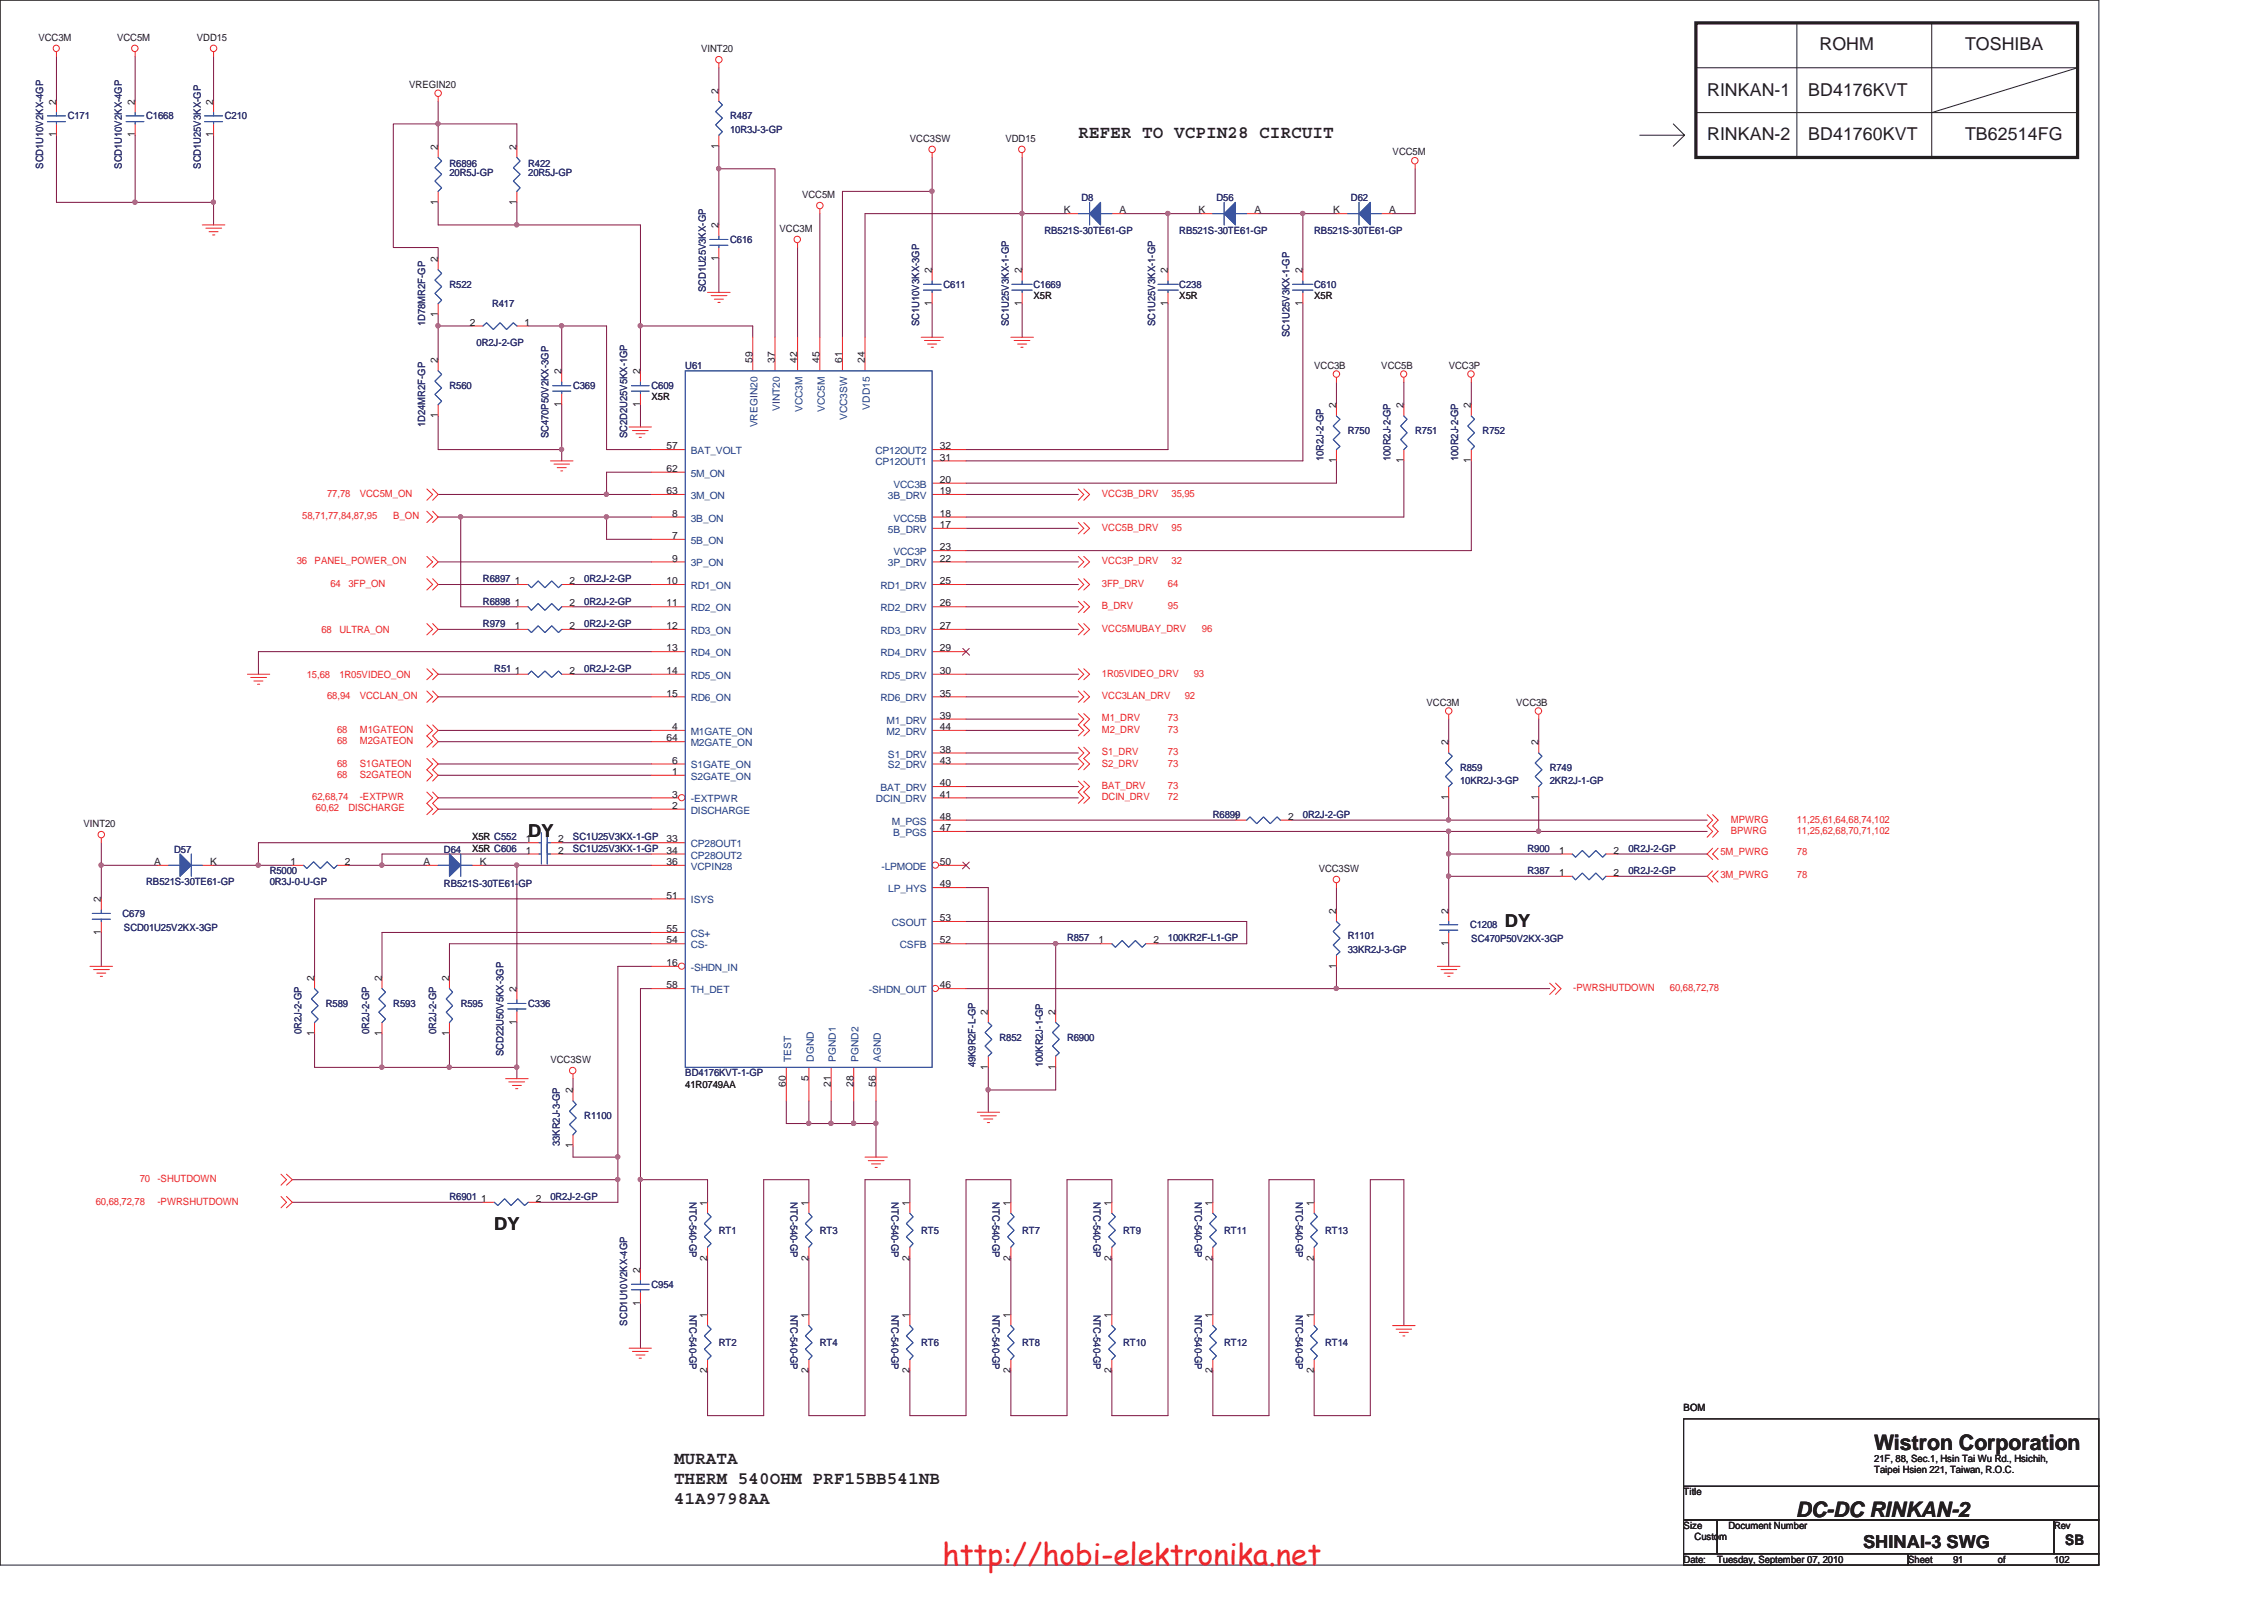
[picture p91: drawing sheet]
<svg xmlns="http://www.w3.org/2000/svg" width="297mm" height="210mm" viewBox="0 0 297 210" stroke-linecap="round" stroke-linejoin="round" font-family="sans-serif">
<defs><g id="words">
<text font-size="3.9" fill="#ed2024" x="123.7" y="205.2">http://hobi-elektronika.net</text>
<g font-size="2.8" fill="#231f20">
<text x="245.9" y="190.2">Wistron Corporation</text>
<text x="235.6" y="199">DC-DC RINKAN-2</text>
</g>
<g font-size="2.3" fill="#231f20">
<text x="238.7" y="6.6">ROHM</text>
<text x="257.8" y="6.6">TOSHIBA</text>
<text x="224" y="12.5">RINKAN-1</text>
<text x="237.2" y="12.5">BD4176KVT</text>
<text x="141.5" y="18.2">REFER TO VCPIN28 CIRCUIT</text>
<text x="224" y="18.4">RINKAN-2</text>
<text x="237.2" y="18.4">BD41760KVT</text>
<text x="257.8" y="18.4">TB62514FG</text>
<text x="69.3" y="109.7">DY</text>
<text x="197.4" y="121.5">DY</text>
<text x="64.9" y="161.3">DY</text>
<text x="88.4" y="192">MURATA</text>
<text x="88.4" y="194.6">THERM 540OHM PRF15BB541NB</text>
<text x="88.4" y="197.2">41A9798AA</text>
<text x="244.4" y="203">SHINAI-3 SWG</text>
</g>
<text font-size="1.9" fill="#231f20" x="271" y="202.6">SB</text>
<g font-size="1.3" fill="#231f20">
<text x="5" y="5.3">VCC3M</text>
<text x="15.4" y="5.3">VCC5M</text>
<text x="25.8" y="5.3">VDD15</text>
<text x="53.7" y="11.6">VREGIN20</text>
<text x="92" y="6.8">VINT20</text>
<text x="7.4" y="13.8" transform="rotate(-90 7.4 13.8)">2</text>
<text x="17.7" y="13.8" transform="rotate(-90 17.7 13.8)">2</text>
<text x="28" y="13.8" transform="rotate(-90 28 13.8)">2</text>
<text x="94.3" y="12.3" transform="rotate(-90 94.3 12.3)">2</text>
<text x="7.4" y="18" transform="rotate(-90 7.4 18)">1</text>
<text x="17.7" y="18" transform="rotate(-90 17.7 18)">1</text>
<text x="28" y="18" transform="rotate(-90 28 18)">1</text>
<text x="57.4" y="19.6" transform="rotate(-90 57.4 19.6)">2</text>
<text x="67.8" y="19.6" transform="rotate(-90 67.8 19.6)">2</text>
<text x="94.3" y="19.5" transform="rotate(-90 94.3 19.5)">1</text>
<text x="119.4" y="18.6">VCC3SW</text>
<text x="131.9" y="18.6">VDD15</text>
<text x="182.7" y="20.4">VCC5M</text>
<text x="57.4" y="26.9" transform="rotate(-90 57.4 26.9)">1</text>
<text x="67.8" y="26.9" transform="rotate(-90 67.8 26.9)">1</text>
<text x="94.3" y="30" transform="rotate(-90 94.3 30)">2</text>
<text x="105.2" y="26">VCC5M</text>
<text x="139.6" y="28">K</text>
<text x="146.9" y="28">A</text>
<text x="157.2" y="28">K</text>
<text x="164.6" y="28">A</text>
<text x="174.9" y="28">K</text>
<text x="182.2" y="28">A</text>
<text x="57.4" y="34.4" transform="rotate(-90 57.4 34.4)">2</text>
<text x="94.3" y="34.2" transform="rotate(-90 94.3 34.2)">1</text>
<text x="102.3" y="30.4">VCC3M</text>
<text x="122.3" y="35.9" transform="rotate(-90 122.3 35.9)">2</text>
<text x="134.1" y="35.9" transform="rotate(-90 134.1 35.9)">2</text>
<text x="153.2" y="35.9" transform="rotate(-90 153.2 35.9)">2</text>
<text x="170.9" y="35.9" transform="rotate(-90 170.9 35.9)">2</text>
<text x="57.4" y="41.6" transform="rotate(-90 57.4 41.6)">1</text>
<text x="122.3" y="40.1" transform="rotate(-90 122.3 40.1)">1</text>
<text x="134.1" y="40.1" transform="rotate(-90 134.1 40.1)">1</text>
<text x="135.6" y="39.2">X5R</text>
<text x="153.2" y="40.1" transform="rotate(-90 153.2 40.1)">1</text>
<text x="154.7" y="39.2">X5R</text>
<text x="170.9" y="40.1" transform="rotate(-90 170.9 40.1)">1</text>
<text x="172.4" y="39.2">X5R</text>
<text x="57.4" y="47.6" transform="rotate(-90 57.4 47.6)">2</text>
<text x="61.6" y="42.7">2</text>
<text x="68.8" y="42.7">1</text>
<text x="98.7" y="47.6" transform="rotate(-90 98.7 47.6)">59</text>
<text x="101.6" y="47.6" transform="rotate(-90 101.6 47.6)">37</text>
<text x="104.6" y="47.6" transform="rotate(-90 104.6 47.6)">42</text>
<text x="107.5" y="47.6" transform="rotate(-90 107.5 47.6)">45</text>
<text x="110.5" y="47.6" transform="rotate(-90 110.5 47.6)">61</text>
<text x="113.5" y="47.6" transform="rotate(-90 113.5 47.6)">24</text>
<text x="73.7" y="53.4" transform="rotate(-90 73.7 53.4)">1</text>
<text x="73.7" y="49.1" transform="rotate(-90 73.7 49.1)">2</text>
<text x="84" y="53.4" transform="rotate(-90 84 53.4)">1</text>
<text x="84" y="49.1" transform="rotate(-90 84 49.1)">2</text>
<text x="85.5" y="52.5">X5R</text>
<text x="172.4" y="48.4">VCC3B</text>
<text x="175.3" y="53.5" transform="rotate(-90 175.3 53.5)">2</text>
<text x="181.2" y="48.4">VCC5B</text>
<text x="184.1" y="53.5" transform="rotate(-90 184.1 53.5)">2</text>
<text x="190.1" y="48.4">VCC3P</text>
<text x="193" y="53.5" transform="rotate(-90 193 53.5)">2</text>
<text x="57.4" y="54.9" transform="rotate(-90 57.4 54.9)">1</text>
<text x="87.5" y="58.9">57</text>
<text x="123.3" y="58.9">32</text>
<text x="87.5" y="61.9">62</text>
<text x="87.5" y="64.8">63</text>
<text x="123.3" y="64.8">19</text>
<text x="123.3" y="63.3">20</text>
<text x="123.3" y="60.4">31</text>
<text x="175.3" y="60.7" transform="rotate(-90 175.3 60.7)">1</text>
<text x="184.1" y="60.7" transform="rotate(-90 184.1 60.7)">1</text>
<text x="193" y="60.7" transform="rotate(-90 193 60.7)">1</text>
<text x="88.2" y="67.8">8</text>
<text x="88.2" y="70.7">7</text>
<text x="123.3" y="69.3">17</text>
<text x="123.3" y="67.8">18</text>
<text x="67.6" y="76.6">1</text>
<text x="74.7" y="76.6">2</text>
<text x="87.5" y="76.6">10</text>
<text x="88.2" y="73.7">9</text>
<text x="123.3" y="73.7">22</text>
<text x="123.3" y="72.2">23</text>
<text x="123.3" y="76.6">25</text>
<text x="67.6" y="79.5">1</text>
<text x="67.6" y="82.5">1</text>
<text x="74.7" y="79.5">2</text>
<text x="74.7" y="82.5">2</text>
<text x="87.5" y="79.5">11</text>
<text x="87.5" y="82.5">12</text>
<text x="123.3" y="79.5">26</text>
<text x="123.3" y="82.5">27</text>
<text x="67.6" y="88.4">1</text>
<text x="74.7" y="88.4">2</text>
<text x="87.5" y="85.4">13</text>
<text x="87.5" y="88.4">14</text>
<text x="123.3" y="85.4">29</text>
<text x="123.3" y="88.4">30</text>
<text x="87.5" y="91.4">15</text>
<text x="88.2" y="95.8">4</text>
<text x="123.3" y="91.4">35</text>
<text x="123.3" y="94.3">39</text>
<text x="123.3" y="95.8">44</text>
<text x="187.2" y="92.6">VCC3M</text>
<text x="198.9" y="92.6">VCC3B</text>
<text x="87.5" y="97.2">64</text>
<text x="88.2" y="100.2">6</text>
<text x="88.2" y="101.6">1</text>
<text x="123.3" y="98.7">38</text>
<text x="123.3" y="100.2">43</text>
<text x="190" y="97.7" transform="rotate(-90 190 97.7)">2</text>
<text x="201.8" y="97.7" transform="rotate(-90 201.8 97.7)">2</text>
<text x="88.2" y="104.6">3</text>
<text x="88.2" y="106.1">2</text>
<text x="123.3" y="104.6">41</text>
<text x="123.3" y="107.5">48</text>
<text x="123.3" y="103.1">40</text>
<text x="161.8" y="107.5">1</text>
<text x="169" y="107.5">2</text>
<text x="190" y="104.9" transform="rotate(-90 190 104.9)">1</text>
<text x="201.8" y="104.9" transform="rotate(-90 201.8 104.9)">1</text>
<text x="11" y="108.5">VINT20</text>
<text x="20.2" y="113.4">A</text>
<text x="27.6" y="113.4">K</text>
<text x="38.1" y="113.4">1</text>
<text x="45.3" y="113.4">2</text>
<text x="55.6" y="113.4">A</text>
<text x="61.9" y="110.2">X5R C552</text>
<text x="61.9" y="111.7">X5R C606</text>
<text x="62.9" y="113.4">K</text>
<text x="69" y="110.5">1</text>
<text x="69" y="112">1</text>
<text x="73.2" y="110.5">2</text>
<text x="73.2" y="112">2</text>
<text x="87.5" y="113.4">36</text>
<text x="87.5" y="110.5">33</text>
<text x="87.5" y="112">34</text>
<text x="123.3" y="113.4">50</text>
<text x="123.3" y="109">47</text>
<text x="204.6" y="112">1</text>
<text x="211.7" y="112">2</text>
<text x="13.2" y="118.4" transform="rotate(-90 13.2 118.4)">2</text>
<text x="87.5" y="117.9">51</text>
<text x="123.3" y="116.4">49</text>
<text x="173" y="114.4">VCC3SW</text>
<text x="175.3" y="119.8" transform="rotate(-90 175.3 119.8)">2</text>
<text x="190" y="119.8" transform="rotate(-90 190 119.8)">2</text>
<text x="204.6" y="114.9">1</text>
<text x="211.7" y="114.9">2</text>
<text x="13.2" y="122.6" transform="rotate(-90 13.2 122.6)">1</text>
<text x="87.5" y="122.3">55</text>
<text x="87.5" y="123.7">54</text>
<text x="123.3" y="120.8">53</text>
<text x="123.3" y="123.7">52</text>
<text x="144.1" y="123.7">1</text>
<text x="151.3" y="123.7">2</text>
<text x="190" y="124.1" transform="rotate(-90 190 124.1)">1</text>
<text x="41.2" y="128.6" transform="rotate(-90 41.2 128.6)">2</text>
<text x="50.1" y="128.6" transform="rotate(-90 50.1 128.6)">2</text>
<text x="58.9" y="128.6" transform="rotate(-90 58.9 128.6)">2</text>
<text x="67.8" y="130.1" transform="rotate(-90 67.8 130.1)">2</text>
<text x="87.5" y="129.6">58</text>
<text x="87.5" y="126.7">16</text>
<text x="123.3" y="129.6">46</text>
<text x="175.3" y="127" transform="rotate(-90 175.3 127)">1</text>
<text x="41.2" y="135.9" transform="rotate(-90 41.2 135.9)">1</text>
<text x="50.1" y="135.9" transform="rotate(-90 50.1 135.9)">1</text>
<text x="58.9" y="135.9" transform="rotate(-90 58.9 135.9)">1</text>
<text x="67.8" y="134.4" transform="rotate(-90 67.8 134.4)">1</text>
<text x="129.6" y="133.1" transform="rotate(-90 129.6 133.1)">2</text>
<text x="138.5" y="133.1" transform="rotate(-90 138.5 133.1)">2</text>
<text x="72.2" y="139.4">VCC3SW</text>
<text x="75.1" y="143.4" transform="rotate(-90 75.1 143.4)">2</text>
<text x="89.9" y="142.7">41R0749AA</text>
<text x="103.1" y="142.5" transform="rotate(-90 103.1 142.5)">60</text>
<text x="106.1" y="141.8" transform="rotate(-90 106.1 141.8)">5</text>
<text x="109" y="142.5" transform="rotate(-90 109 142.5)">21</text>
<text x="112" y="142.5" transform="rotate(-90 112 142.5)">28</text>
<text x="114.9" y="142.5" transform="rotate(-90 114.9 142.5)">56</text>
<text x="129.6" y="140.3" transform="rotate(-90 129.6 140.3)">1</text>
<text x="138.5" y="140.3" transform="rotate(-90 138.5 140.3)">1</text>
<text x="75.1" y="150.6" transform="rotate(-90 75.1 150.6)">1</text>
<text x="63.1" y="157.6">1</text>
<text x="70.3" y="157.6">2</text>
<text x="92.8" y="158.1" transform="rotate(-90 92.8 158.1)">1</text>
<text x="106.1" y="158.1" transform="rotate(-90 106.1 158.1)">1</text>
<text x="119.3" y="158.1" transform="rotate(-90 119.3 158.1)">1</text>
<text x="132.6" y="158.1" transform="rotate(-90 132.6 158.1)">1</text>
<text x="145.8" y="158.1" transform="rotate(-90 145.8 158.1)">1</text>
<text x="159.1" y="158.1" transform="rotate(-90 159.1 158.1)">1</text>
<text x="172.4" y="158.1" transform="rotate(-90 172.4 158.1)">1</text>
<text x="84" y="167" transform="rotate(-90 84 167)">2</text>
<text x="92.8" y="165.4" transform="rotate(-90 92.8 165.4)">2</text>
<text x="106.1" y="165.4" transform="rotate(-90 106.1 165.4)">2</text>
<text x="119.3" y="165.4" transform="rotate(-90 119.3 165.4)">2</text>
<text x="132.6" y="165.4" transform="rotate(-90 132.6 165.4)">2</text>
<text x="145.8" y="165.4" transform="rotate(-90 145.8 165.4)">2</text>
<text x="159.1" y="165.4" transform="rotate(-90 159.1 165.4)">2</text>
<text x="172.4" y="165.4" transform="rotate(-90 172.4 165.4)">2</text>
<text x="84" y="171.2" transform="rotate(-90 84 171.2)">1</text>
<text x="92.8" y="172.8" transform="rotate(-90 92.8 172.8)">1</text>
<text x="106.1" y="172.8" transform="rotate(-90 106.1 172.8)">1</text>
<text x="119.3" y="172.8" transform="rotate(-90 119.3 172.8)">1</text>
<text x="132.6" y="172.8" transform="rotate(-90 132.6 172.8)">1</text>
<text x="145.8" y="172.8" transform="rotate(-90 145.8 172.8)">1</text>
<text x="159.1" y="172.8" transform="rotate(-90 159.1 172.8)">1</text>
<text x="172.4" y="172.8" transform="rotate(-90 172.4 172.8)">1</text>
<text x="92.8" y="180.1" transform="rotate(-90 92.8 180.1)">2</text>
<text x="106.1" y="180.1" transform="rotate(-90 106.1 180.1)">2</text>
<text x="119.3" y="180.1" transform="rotate(-90 119.3 180.1)">2</text>
<text x="132.6" y="180.1" transform="rotate(-90 132.6 180.1)">2</text>
<text x="145.8" y="180.1" transform="rotate(-90 145.8 180.1)">2</text>
<text x="159.1" y="180.1" transform="rotate(-90 159.1 180.1)">2</text>
<text x="172.4" y="180.1" transform="rotate(-90 172.4 180.1)">2</text>
<text x="220.9" y="185.1">BOM</text>
<text x="245.9" y="191.7">21F, 88, Sec.1, Hsin Tai Wu Rd., Hsichih,</text>
<text x="220.9" y="196.1">Title</text>
<text x="245.9" y="193.2">Taipei Hsien 221, Taiwan, R.O.C.</text>
<text x="220.9" y="200.5">Size</text>
<text x="222.3" y="202">Custom</text>
<text x="226.8" y="200.5">Document Number</text>
<text x="269.5" y="200.5">Rev</text>
<text x="220.9" y="205">Date:</text>
<text x="225.3" y="205">Tuesday, September 07, 2010</text>
<text x="250.4" y="205">Sheet</text>
<text x="256.2" y="205">91</text>
<text x="262.1" y="205">of</text>
<text x="269.5" y="205">102</text>
</g>
<g font-size="1.3" fill="#2d2d72">
<text x="8.9" y="15.7">C171</text>
<text x="19.2" y="15.7">C1668</text>
<text x="29.5" y="15.7">C210</text>
<text x="95.8" y="15.7">R487</text>
<text x="95.8" y="17.4">10R3J-3-GP</text>
<text x="5.7" y="22.1" transform="rotate(-90 5.7 22.1)">SCD1U10V2KX-4GP</text>
<text x="16" y="22.1" transform="rotate(-90 16 22.1)">SCD1U10V2KX-4GP</text>
<text x="26.3" y="22.1" transform="rotate(-90 26.3 22.1)">SCD1U25V3KX-GP</text>
<text x="59" y="21.8">R6896</text>
<text x="59" y="23">20R5J-GP</text>
<text x="69.3" y="21.8">R422</text>
<text x="69.3" y="23">20R5J-GP</text>
<text x="141.9" y="26.4">D8</text>
<text x="159.6" y="26.4">D56</text>
<text x="177.2" y="26.4">D62</text>
<text x="95.8" y="31.9">C616</text>
<text x="137" y="30.7">RB521S-30TE61-GP</text>
<text x="154.7" y="30.7">RB521S-30TE61-GP</text>
<text x="172.4" y="30.7">RB521S-30TE61-GP</text>
<text x="59" y="37.8">R522</text>
<text x="64.6" y="40.3">R417</text>
<text x="92.6" y="38.4" transform="rotate(-90 92.6 38.4)">SCD1U25V3KX-GP</text>
<text x="123.8" y="37.8">C611</text>
<text x="135.6" y="37.8">C1669</text>
<text x="154.7" y="37.8">C238</text>
<text x="172.4" y="37.8">C610</text>
<text x="55.8" y="42.8" transform="rotate(-90 55.8 42.8)">1D78MR2F-GP</text>
<text x="62.5" y="45.4">0R2J-2-GP</text>
<text x="120.6" y="42.8" transform="rotate(-90 120.6 42.8)">SC1U10V3KX-3GP</text>
<text x="132.4" y="42.8" transform="rotate(-90 132.4 42.8)">SC1U25V3KX-1-GP</text>
<text x="151.6" y="42.8" transform="rotate(-90 151.6 42.8)">SC1U25V3KX-1-GP</text>
<text x="169.2" y="44.2" transform="rotate(-90 169.2 44.2)">SC1U25V3KX-1-GP</text>
<text x="59" y="51">R560</text>
<text x="75.2" y="51">C369</text>
<text x="85.5" y="51">C609</text>
<text x="89.9" y="48.4">U61</text>
<text x="55.8" y="56" transform="rotate(-90 55.8 56)">1D24MR2F-GP</text>
<text x="72" y="57.5" transform="rotate(-90 72 57.5)">SC470P50V2KX-3GP</text>
<text x="82.3" y="57.5" transform="rotate(-90 82.3 57.5)">SC2D2U25V5KX-1GP</text>
<text x="176.8" y="56.9">R750</text>
<text x="185.7" y="56.9">R751</text>
<text x="194.5" y="56.9">R752</text>
<text x="173.6" y="60.4" transform="rotate(-90 173.6 60.4)">10R2J-2-GP</text>
<text x="182.5" y="60.4" transform="rotate(-90 182.5 60.4)">100R2J-2-GP</text>
<text x="191.3" y="60.4" transform="rotate(-90 191.3 60.4)">100R2J-2-GP</text>
<text x="63.4" y="76.4">R6897</text>
<text x="76.7" y="76.4">0R2J-2-GP</text>
<text x="63.4" y="79.3">R6898</text>
<text x="63.4" y="82.3">R979</text>
<text x="76.7" y="79.3">0R2J-2-GP</text>
<text x="76.7" y="82.3">0R2J-2-GP</text>
<text x="64.9" y="88.1">R51</text>
<text x="76.7" y="88.1">0R2J-2-GP</text>
<text x="191.6" y="101.1">R859</text>
<text x="203.3" y="101.1">R749</text>
<text x="159.1" y="107.3">R6899</text>
<text x="170.9" y="107.3">0R2J-2-GP</text>
<text x="191.6" y="102.9">10KR2J-3-GP</text>
<text x="203.3" y="102.9">2KR2J-1-GP</text>
<text x="22.9" y="111.8">D57</text>
<text x="58.2" y="111.8">D64</text>
<text x="75.2" y="110.2">SC1U25V3KX-1-GP</text>
<text x="75.2" y="111.7">SC1U25V3KX-1-GP</text>
<text x="200.4" y="111.7">R900</text>
<text x="213.7" y="111.7">0R2J-2-GP</text>
<text x="19.2" y="116.1">RB521S-30TE61-GP</text>
<text x="35.4" y="114.7">R5000</text>
<text x="35.4" y="116.1">0R3J-0-U-GP</text>
<text x="58.2" y="116.3">RB521S-30TE61-GP</text>
<text x="200.4" y="114.7">R387</text>
<text x="213.7" y="114.7">0R2J-2-GP</text>
<text x="16.1" y="120.3">C679</text>
<text x="16.3" y="122">SCD01U25V2KX-3GP</text>
<text x="140" y="123.5">R857</text>
<text x="153.2" y="123.5">100KR2F-L1-GP</text>
<text x="176.8" y="123.2">R1101</text>
<text x="176.8" y="125">33KR2J-3-GP</text>
<text x="192.9" y="121.7">C1208</text>
<text x="193" y="123.5">SC470P50V2KX-3GP</text>
<text x="39.6" y="135.6" transform="rotate(-90 39.6 135.6)">0R2J-2-GP</text>
<text x="42.8" y="132">R589</text>
<text x="48.4" y="135.6" transform="rotate(-90 48.4 135.6)">0R2J-2-GP</text>
<text x="51.6" y="132">R593</text>
<text x="57.2" y="135.6" transform="rotate(-90 57.2 135.6)">0R2J-2-GP</text>
<text x="60.4" y="132">R595</text>
<text x="69.3" y="132">C336</text>
<text x="131.1" y="136.5">R852</text>
<text x="140" y="136.5">R6900</text>
<text x="66.1" y="138.5" transform="rotate(-90 66.1 138.5)">SCD22U50V5KX-3GP</text>
<text x="89.9" y="141.2">BD4176KVT-1-GP</text>
<text x="128" y="140" transform="rotate(-90 128 140)">49K9R2F-L-GP</text>
<text x="136.8" y="140" transform="rotate(-90 136.8 140)">100KR2J-1-GP</text>
<text x="76.7" y="146.8">R1100</text>
<text x="73.4" y="150.3" transform="rotate(-90 73.4 150.3)">33KR2J-3-GP</text>
<text x="59" y="157.4">R6901</text>
<text x="72.2" y="157.4">0R2J-2-GP</text>
<text x="90.5" y="157.7" transform="rotate(90 90.5 157.7)">NTC-540-GP</text>
<text x="94.3" y="161.8">RT1</text>
<text x="103.7" y="157.7" transform="rotate(90 103.7 157.7)">NTC-540-GP</text>
<text x="107.6" y="161.8">RT3</text>
<text x="117" y="157.7" transform="rotate(90 117 157.7)">NTC-540-GP</text>
<text x="120.9" y="161.8">RT5</text>
<text x="130.2" y="157.7" transform="rotate(90 130.2 157.7)">NTC-540-GP</text>
<text x="134.1" y="161.8">RT7</text>
<text x="143.5" y="157.7" transform="rotate(90 143.5 157.7)">NTC-540-GP</text>
<text x="147.4" y="161.8">RT9</text>
<text x="156.8" y="157.7" transform="rotate(90 156.8 157.7)">NTC-540-GP</text>
<text x="160.6" y="161.8">RT11</text>
<text x="170" y="157.7" transform="rotate(90 170 157.7)">NTC-540-GP</text>
<text x="173.9" y="161.8">RT13</text>
<text x="82.3" y="173.9" transform="rotate(-90 82.3 173.9)">SCD1U10V2KX-4GP</text>
<text x="85.5" y="168.9">C954</text>
<text x="90.5" y="172.4" transform="rotate(90 90.5 172.4)">NTC-540-GP</text>
<text x="103.7" y="172.4" transform="rotate(90 103.7 172.4)">NTC-540-GP</text>
<text x="117" y="172.4" transform="rotate(90 117 172.4)">NTC-540-GP</text>
<text x="130.2" y="172.4" transform="rotate(90 130.2 172.4)">NTC-540-GP</text>
<text x="143.5" y="172.4" transform="rotate(90 143.5 172.4)">NTC-540-GP</text>
<text x="156.8" y="172.4" transform="rotate(90 156.8 172.4)">NTC-540-GP</text>
<text x="170" y="172.4" transform="rotate(90 170 172.4)">NTC-540-GP</text>
<text x="94.3" y="176.5">RT2</text>
<text x="107.6" y="176.5">RT4</text>
<text x="120.9" y="176.5">RT6</text>
<text x="134.1" y="176.5">RT8</text>
<text x="147.4" y="176.5">RT10</text>
<text x="160.6" y="176.5">RT12</text>
<text x="173.9" y="176.5">RT14</text>
</g>
<g font-size="1.3" fill="#1d437e">
<text x="102.3" y="53.9" transform="rotate(-90 102.3 53.9)">VINT20</text>
<text x="114.1" y="53.7" transform="rotate(-90 114.1 53.7)">VDD15</text>
<text x="90.6" y="59.6">BAT_VOLT</text>
<text x="99.4" y="56" transform="rotate(-90 99.4 56)">VREGIN20</text>
<text x="105.3" y="54.1" transform="rotate(-90 105.3 54.1)">VCC3M</text>
<text x="108.2" y="54.1" transform="rotate(-90 108.2 54.1)">VCC5M</text>
<text x="111.2" y="55.1" transform="rotate(-90 111.2 55.1)">VCC3SW</text>
<text x="114.8" y="59.6">CP12OUT2</text>
<text x="90.6" y="62.5">5M_ON</text>
<text x="90.6" y="65.4">3M_ON</text>
<text x="114.8" y="61">CP12OUT1</text>
<text x="116.5" y="65.4">3B_DRV</text>
<text x="117.2" y="64">VCC3B</text>
<text x="90.6" y="68.4">3B_ON</text>
<text x="90.6" y="71.3">5B_ON</text>
<text x="116.5" y="69.9">5B_DRV</text>
<text x="117.2" y="68.4">VCC5B</text>
<text x="90.6" y="74.3">3P_ON</text>
<text x="90.6" y="77.3">RD1_ON</text>
<text x="115.5" y="77.3">RD1_DRV</text>
<text x="116.5" y="74.3">3P_DRV</text>
<text x="117.2" y="72.8">VCC3P</text>
<text x="90.6" y="80.2">RD2_ON</text>
<text x="90.6" y="83.1">RD3_ON</text>
<text x="115.5" y="80.2">RD2_DRV</text>
<text x="115.5" y="83.1">RD3_DRV</text>
<text x="90.6" y="86.1">RD4_ON</text>
<text x="90.6" y="89">RD5_ON</text>
<text x="115.5" y="86.1">RD4_DRV</text>
<text x="115.5" y="89">RD5_DRV</text>
<text x="90.6" y="92">RD6_ON</text>
<text x="115.5" y="92">RD6_DRV</text>
<text x="116.3" y="94.9">M1_DRV</text>
<text x="90.6" y="96.4">M1GATE_ON</text>
<text x="90.6" y="97.9">M2GATE_ON</text>
<text x="90.6" y="100.8">S1GATE_ON</text>
<text x="116.3" y="96.4">M2_DRV</text>
<text x="116.5" y="99.4">S1_DRV</text>
<text x="116.5" y="100.8">S2_DRV</text>
<text x="90.6" y="102.3">S2GATE_ON</text>
<text x="90.6" y="105.2">-EXTPWR</text>
<text x="90.6" y="106.7">DISCHARGE</text>
<text x="114.9" y="105.2">DCIN_DRV</text>
<text x="115.5" y="103.8">BAT_DRV</text>
<text x="90.6" y="111.1">CP28OUT1</text>
<text x="90.6" y="112.6">CP28OUT2</text>
<text x="117" y="108.2">M_PGS</text>
<text x="117.2" y="109.6">B_PGS</text>
<text x="90.6" y="114.1">VCPIN28</text>
<text x="90.6" y="118.5">ISYS</text>
<text x="115.7" y="114.1">-LPMODE</text>
<text x="116.5" y="117">LP_HYS</text>
<text x="90.6" y="122.9">CS+</text>
<text x="90.6" y="124.4">CS-</text>
<text x="117" y="121.5">CSOUT</text>
<text x="118.1" y="124.4">CSFB</text>
<text x="90.6" y="130.3">TH_DET</text>
<text x="90.6" y="127.3">-SHDN_IN</text>
<text x="114" y="130.3">-SHDN_OUT</text>
<text x="103.8" y="139.3" transform="rotate(-90 103.8 139.3)">TEST</text>
<text x="106.8" y="139.3" transform="rotate(-90 106.8 139.3)">DGND</text>
<text x="109.7" y="139.3" transform="rotate(-90 109.7 139.3)">PGND1</text>
<text x="112.6" y="139.3" transform="rotate(-90 112.6 139.3)">PGND2</text>
<text x="115.6" y="139.3" transform="rotate(-90 115.6 139.3)">AGND</text>
</g>
<g font-size="1.3" fill="#ec2426">
<text x="42.9" y="65.1">77,78</text>
<text x="47.2" y="65.1">VCC5M_ON</text>
<text x="144.6" y="65.1">VCC3B_DRV</text>
<text x="153.7" y="65.1">35,95</text>
<text x="39.7" y="68.1">58,71,77,84,87,95</text>
<text x="51.6" y="68.1">B_ON</text>
<text x="144.6" y="69.6">VCC5B_DRV</text>
<text x="153.7" y="69.6">95</text>
<text x="38.9" y="74">36</text>
<text x="41.3" y="74">PANEL_POWER_ON</text>
<text x="43.3" y="77">64</text>
<text x="45.7" y="77">3FP_ON</text>
<text x="144.6" y="74">VCC3P_DRV</text>
<text x="144.6" y="77">3FP_DRV</text>
<text x="153.2" y="77">64</text>
<text x="153.7" y="74">32</text>
<text x="42.2" y="83">68</text>
<text x="44.5" y="83">ULTRA_ON</text>
<text x="144.6" y="79.9">B_DRV</text>
<text x="144.6" y="82.8">VCC5MUBAY_DRV</text>
<text x="153.2" y="79.9">95</text>
<text x="157.7" y="82.8">96</text>
<text x="40.3" y="88.9">15,68</text>
<text x="44.5" y="88.9">1R05VIDEO_ON</text>
<text x="144.6" y="88.7">1R05VIDEO_DRV</text>
<text x="156.6" y="88.7">93</text>
<text x="42.9" y="91.7">68,94</text>
<text x="47.2" y="91.7">VCCLAN_ON</text>
<text x="144.6" y="91.7">VCC3LAN_DRV</text>
<text x="144.6" y="94.6">M1_DRV</text>
<text x="153.2" y="94.6">73</text>
<text x="155.4" y="91.7">92</text>
<text x="44.2" y="96.1">68</text>
<text x="44.2" y="97.6">68</text>
<text x="44.2" y="100.5">68</text>
<text x="44.2" y="102">68</text>
<text x="47.2" y="96.1">M1GATEON</text>
<text x="47.2" y="97.6">M2GATEON</text>
<text x="47.2" y="100.5">S1GATEON</text>
<text x="47.2" y="102">S2GATEON</text>
<text x="144.6" y="96.1">M2_DRV</text>
<text x="144.6" y="99.1">S1_DRV</text>
<text x="144.6" y="100.5">S2_DRV</text>
<text x="153.2" y="99.1">73</text>
<text x="153.2" y="100.5">73</text>
<text x="153.2" y="96.1">73</text>
<text x="41" y="104.9">62,68,74</text>
<text x="41.4" y="106.4">60,62</text>
<text x="45.7" y="106.4">DISCHARGE</text>
<text x="47.2" y="104.9">-EXTPWR</text>
<text x="144.6" y="104.9">DCIN_DRV</text>
<text x="144.6" y="103.5">BAT_DRV</text>
<text x="153.2" y="104.9">72</text>
<text x="153.2" y="103.5">73</text>
<text x="227.1" y="107.9">MPWRG</text>
<text x="235.8" y="107.9">11,25,61,64,68,74,102</text>
<text x="225.7" y="112.1">5M_PWRG</text>
<text x="227.1" y="109.3">BPWRG</text>
<text x="235.7" y="109.3">11,25,62,68,70,71,102</text>
<text x="235.8" y="112.1">78</text>
<text x="225.7" y="115.1">3M_PWRG</text>
<text x="235.8" y="115.1">78</text>
<text x="206.4" y="130">-PWRSHUTDOWN</text>
<text x="219.1" y="130">60,68,72,78</text>
<text x="18.3" y="155">70</text>
<text x="20.7" y="155">-SHUTDOWN</text>
<text x="12.6" y="158">60,68,72,78</text>
<text x="20.7" y="158">-PWRSHUTDOWN</text>
</g>
</g></defs>
<path d="M0 0h275.4v205.3h-275.4z" fill="none" stroke="#231f20" stroke-width=".13"/>
<path d="M57.5 26.5v3M79.6 59h5.9M41.3 117.9h44.2M63.4 113.5h4.4M126.7 116.4h3v16.2M126.7 103.2h14.8M126.7 104.6h14.8M50.1 122.3h35.4M138.5 123.8v8.8" fill="none" stroke="#7f1542" stroke-width=".13"/>
<circle cx="138.5" cy="123.8" r=".29" fill="#b8529f"/>
<circle cx="138.5" cy="123.8" r=".29" fill="none" stroke="#b8529f" stroke-width=".13"/>
<path d="M13.3 113.5h7.4" fill="none" stroke="#7f1542" stroke-width=".13"/>
<circle cx="13.3" cy="113.5" r=".29" fill="#b8529f"/>
<circle cx="13.3" cy="113.5" r=".29" fill="none" stroke="#b8529f" stroke-width=".13"/>
<path d="M201.9 109h22.1M132.6 185.7h7.4" fill="none" stroke="#7f1542" stroke-width=".13"/>
<circle cx="201.9" cy="109" r=".29" fill="#b8529f"/>
<circle cx="201.9" cy="109" r=".29" fill="none" stroke="#b8529f" stroke-width=".13"/>
<path d="M190.1 107.6h33.9" fill="none" stroke="#7f1542" stroke-width=".13"/>
<circle cx="190" cy="107.5" r=".29" fill="#b8529f"/>
<circle cx="190" cy="107.5" r=".29" fill="none" stroke="#b8529f" stroke-width=".13"/>
<path d="M73.7 42.8v5.8M190.1 94.3v3M201.9 94.3v3M13.3 110.5v3M126.7 107.6h35.4M190.1 104.6v3h-20.6M201.9 104.6v4.4M59 123.8h26.5M84 129.7h1.5M140 154.7v31" fill="none" stroke="#7f1542" stroke-width=".13"/>
<circle cx="73.7" cy="42.7" r=".29" fill="#b8529f"/>
<circle cx="73.7" cy="42.7" r=".29" fill="none" stroke="#b8529f" stroke-width=".13"/>
<path d="M84 129.7v25h8.8M129.7 143h8.8" fill="none" stroke="#7f1542" stroke-width=".13"/>
<circle cx="129.6" cy="142.9" r=".29" fill="#b8529f"/>
<circle cx="129.6" cy="142.9" r=".29" fill="none" stroke="#b8529f" stroke-width=".13"/>
<path d="M57.5 42.8v4.4M129.7 140v5.9" fill="none" stroke="#7f1542" stroke-width=".13"/>
<circle cx="57.5" cy="42.7" r=".29" fill="#b8529f"/>
<circle cx="57.5" cy="42.7" r=".29" fill="none" stroke="#b8529f" stroke-width=".13"/>
<path d="M57.5 59h16.2M73.7 53.1v7.3M57.5 82.5h10.3M75.2 82.5h10.3M13.3 113.5v4.4M138.5 123.8h5.9M92.8 154.7v3" fill="none" stroke="#7f1542" stroke-width=".13"/>
<circle cx="73.7" cy="58.9" r=".29" fill="#b8529f"/>
<circle cx="73.7" cy="58.9" r=".29" fill="none" stroke="#b8529f" stroke-width=".13"/>
<path d="M190.1 112v2.9h14.7M13.3 122.3v4.4" fill="none" stroke="#7f1542" stroke-width=".13"/>
<circle cx="190" cy="114.9" r=".29" fill="#b8529f"/>
<circle cx="190" cy="114.9" r=".29" fill="none" stroke="#b8529f" stroke-width=".13"/>
<path d="M33.9 85.5h51.6M126.7 109h63.4M212.2 114.9h11.8M81.1 126.7h4.4M138.5 140v3M81.1 151.8v2.9" fill="none" stroke="#7f1542" stroke-width=".13"/>
<circle cx="81" cy="151.7" r=".29" fill="#b8529f"/>
<circle cx="81" cy="151.7" r=".29" fill="none" stroke="#b8529f" stroke-width=".13"/>
<path d="M73.7 110.5h11.8M73.7 112h11.8M190.1 123.8v2.9M38.4 154.7h42.7M70.7 157.7h10.4M140 154.7h5.9" fill="none" stroke="#7f1542" stroke-width=".13"/>
<circle cx="81" cy="154.7" r=".29" fill="#b8529f"/>
<circle cx="81" cy="154.7" r=".29" fill="none" stroke="#b8529f" stroke-width=".13"/>
<path d="M81.1 154.7v3M109 144.4v3h3" fill="none" stroke="#7f1542" stroke-width=".13"/>
<circle cx="112" cy="147.3" r=".29" fill="#b8529f"/>
<circle cx="112" cy="147.3" r=".29" fill="none" stroke="#b8529f" stroke-width=".13"/>
<circle cx="109" cy="147.3" r=".29" fill="#b8529f"/>
<circle cx="109" cy="147.3" r=".29" fill="none" stroke="#b8529f" stroke-width=".13"/>
<path d="M103.2 144.4v3M106.1 144.4v3h2.9M114.9 144.4v3M145.9 154.7v3" fill="none" stroke="#7f1542" stroke-width=".13"/>
<circle cx="106.1" cy="147.3" r=".29" fill="#b8529f"/>
<circle cx="106.1" cy="147.3" r=".29" fill="none" stroke="#b8529f" stroke-width=".13"/>
<path d="M103.2 147.4h2.9M114.9 147.4v4.4" fill="none" stroke="#7f1542" stroke-width=".13"/>
<circle cx="114.9" cy="147.3" r=".29" fill="#b8529f"/>
<circle cx="114.9" cy="147.3" r=".29" fill="none" stroke="#b8529f" stroke-width=".13"/>
<path d="M112 144.4v3h2.9" fill="none" stroke="#7f1542" stroke-width=".13"/>
<circle cx="112" cy="147.3" r=".29" fill="#b8529f"/>
<circle cx="112" cy="147.3" r=".29" fill="none" stroke="#b8529f" stroke-width=".13"/>
<g fill="none" stroke="#7f1542" stroke-width=".13">
<path d="M104.6 32.5v11.7M107.6 28v16.2M113.5 28v16.2M122.3 20.7v14.7M122.3 39.8v4.4M122.3 25.1h-11.8v19.1M175.3 50.1v3M184.2 50.1v3M193 50.1v3M175.3 60.4v3h-48.6M184.2 60.4v7.4h-57.5M193 60.4v11.8h-66.3"/>
<path d="M75.2 151.8h5.9M145.9 165.1v7.3"/>
</g>
<circle cx="122.3" cy="25.1" r=".29" fill="#b8529f"/>
<circle cx="122.3" cy="25.1" r=".29" fill="none" stroke="#b8529f" stroke-width=".13"/>
<path d="M113.5 28h20.6M153.2 28h4.5M182.7 28h3M126.7 69.3h14.8M126.7 73.7h14.8M126.7 64.9h14.8M75.2 150.3v1.5M145.9 179.8v5.9" fill="none" stroke="#7f1542" stroke-width=".13"/>
<circle cx="153.2" cy="28" r=".29" fill="#b8529f"/>
<circle cx="153.2" cy="28" r=".29" fill="none" stroke="#b8529f" stroke-width=".13"/>
<path d="M134.1 28h5.9" fill="none" stroke="#7f1542" stroke-width=".13"/>
<circle cx="134.1" cy="28" r=".29" fill="#b8529f"/>
<circle cx="134.1" cy="28" r=".29" fill="none" stroke="#b8529f" stroke-width=".13"/>
<path d="M134.1 20.7v14.7M153.2 28v7.4M165.1 28h5.8v7.4M170.9 39.8v20.6" fill="none" stroke="#7f1542" stroke-width=".13"/>
<circle cx="170.9" cy="28" r=".29" fill="#b8529f"/>
<circle cx="170.9" cy="28" r=".29" fill="none" stroke="#b8529f" stroke-width=".13"/>
<g fill="none" stroke="#7f1542" stroke-width=".13">
<path d="M7.4 7.4v5.9M7.4 17.7v8.8h10.3v-8.8M17.7 7.4v5.9M28 26.5v3M134.1 39.8v4.4M147.4 28h5.8M153.2 39.8v19.2h-26.5M170.9 28h4.4M185.7 22.1v5.9M126.7 60.4h44.2M126.7 76.7h14.8M126.7 79.6h14.8"/>
<path d="M57.5 91.4h28M92.8 179.8v5.9h7.4M92.8 165.1v7.3M145.9 185.7h7.3"/>
</g>
<circle cx="28" cy="26.5" r=".29" fill="#b8529f"/>
<circle cx="28" cy="26.5" r=".29" fill="none" stroke="#b8529f" stroke-width=".13"/>
<path d="M175.3 129.7h28" fill="none" stroke="#7f1542" stroke-width=".13"/>
<circle cx="175.3" cy="129.6" r=".29" fill="#b8529f"/>
<circle cx="175.3" cy="129.6" r=".29" fill="none" stroke="#b8529f" stroke-width=".13"/>
<path d="M28 7.4v5.9M57.5 95.8h28M57.5 97.3h28M126.7 82.5h14.8M57.5 100.2h28M67.8 113.5h17.7M106.1 154.7h-5.9v31" fill="none" stroke="#7f1542" stroke-width=".13"/>
<circle cx="67.8" cy="113.5" r=".29" fill="#b8529f"/>
<circle cx="67.8" cy="113.5" r=".29" fill="none" stroke="#b8529f" stroke-width=".13"/>
<path d="M94.3 22.1h7.4v22.1M126.7 91.4h14.8M57.5 101.7h28" fill="none" stroke="#7f1542" stroke-width=".13"/>
<circle cx="94.3" cy="22.1" r=".29" fill="#b8529f"/>
<circle cx="94.3" cy="22.1" r=".29" fill="none" stroke="#b8529f" stroke-width=".13"/>
<path d="M126.7 94.3h14.8M50.1 113.5h5.9" fill="none" stroke="#7f1542" stroke-width=".13"/>
<circle cx="50.1" cy="113.5" r=".29" fill="#b8529f"/>
<circle cx="50.1" cy="113.5" r=".29" fill="none" stroke="#b8529f" stroke-width=".13"/>
<g fill="none" stroke="#7f1542" stroke-width=".13">
<path d="M94.3 22.1v7.4M94.3 33.9v4.5M57.5 54.6v4.4M57.5 76.7h10.3M57.5 73.7h28M57.5 64.9h22.1M60.4 67.8v11.8M75.2 79.6h10.3M75.2 76.7h10.3M79.6 67.8h5.9M126.7 95.8h14.8M126.7 98.8h14.8"/>
<path d="M57.5 106.1h28M57.5 104.6h28M69.3 112h-19.2v1.5h-4.4M126.7 100.2h14.8M38.4 157.7h25M106.1 154.7v3M113.5 154.7v31h-7.4"/>
</g>
<circle cx="60.4" cy="67.8" r=".29" fill="#b8529f"/>
<circle cx="60.4" cy="67.8" r=".29" fill="none" stroke="#b8529f" stroke-width=".13"/>
<path d="M60.4 79.6h7.4M79.6 64.9h5.9" fill="none" stroke="#7f1542" stroke-width=".13"/>
<circle cx="79.6" cy="64.8" r=".29" fill="#b8529f"/>
<circle cx="79.6" cy="64.8" r=".29" fill="none" stroke="#b8529f" stroke-width=".13"/>
<path d="M94.3 8.9v2.9M57.5 67.8h2.9M79.6 67.8v2.9M85.5 61.9h-5.9v3M33.9 110.5h35.4M33.9 113.5h4.5M175.3 126.7v3h-48.6M113.5 154.7h5.9v3" fill="none" stroke="#7f1542" stroke-width=".13"/>
<circle cx="79.6" cy="67.8" r=".29" fill="#b8529f"/>
<circle cx="79.6" cy="67.8" r=".29" fill="none" stroke="#b8529f" stroke-width=".13"/>
<path d="M57.5 13.3v3M84 42.8v5.8M119.4 185.7h7.3" fill="none" stroke="#7f1542" stroke-width=".13"/>
<circle cx="84" cy="42.7" r=".29" fill="#b8529f"/>
<circle cx="84" cy="42.7" r=".29" fill="none" stroke="#b8529f" stroke-width=".13"/>
<path d="M33.9 110.5v3" fill="none" stroke="#7f1542" stroke-width=".13"/>
<circle cx="33.9" cy="113.5" r=".29" fill="#b8529f"/>
<circle cx="33.9" cy="113.5" r=".29" fill="none" stroke="#b8529f" stroke-width=".13"/>
<path d="M57.5 16.3h10.3v2.9M84 42.8h14.8M84 53.1v2.9" fill="none" stroke="#7f1542" stroke-width=".13"/>
<circle cx="57.5" cy="16.2" r=".29" fill="#b8529f"/>
<circle cx="57.5" cy="16.2" r=".29" fill="none" stroke="#b8529f" stroke-width=".13"/>
<path d="M67.8 26.5v3h-10.3M60.4 67.8h19.2M79.6 70.7h5.9M67.8 140v1.5M126.7 120.9h36.9M132.6 154.7h-5.9v31" fill="none" stroke="#7f1542" stroke-width=".13"/>
<circle cx="67.8" cy="140" r=".29" fill="#b8529f"/>
<circle cx="67.8" cy="140" r=".29" fill="none" stroke="#b8529f" stroke-width=".13"/>
<path d="M84 29.5v13.3M67.8 113.5v16.2M126.7 123.8h11.8M163.6 120.9v2.9h-11.8M84 154.7v11.8M132.6 154.7v3" fill="none" stroke="#7f1542" stroke-width=".13"/>
<circle cx="84" cy="154.7" r=".29" fill="#b8529f"/>
<circle cx="84" cy="154.7" r=".29" fill="none" stroke="#b8529f" stroke-width=".13"/>
<path d="M94.3 19.2v2.9M17.7 26.5h10.3M75.2 141.5v1.5M84 170.9v5.9" fill="none" stroke="#7f1542" stroke-width=".13"/>
<circle cx="17.7" cy="26.5" r=".29" fill="#b8529f"/>
<circle cx="17.7" cy="26.5" r=".29" fill="none" stroke="#b8529f" stroke-width=".13"/>
<path d="M28 17.7v8.8M98.8 42.8v1.4M190.1 112h14.7" fill="none" stroke="#7f1542" stroke-width=".13"/>
<circle cx="190" cy="112" r=".29" fill="#b8529f"/>
<circle cx="190" cy="112" r=".29" fill="none" stroke="#b8529f" stroke-width=".13"/>
<path d="M190.1 109v3M212.2 112h11.8M41.3 135.6v4.4h8.8M50.1 122.3v5.9M59 123.8v4.4M59 135.6v4.4h8.8" fill="none" stroke="#7f1542" stroke-width=".13"/>
<circle cx="58.9" cy="140" r=".29" fill="#b8529f"/>
<circle cx="58.9" cy="140" r=".29" fill="none" stroke="#b8529f" stroke-width=".13"/>
<path d="M50.1 135.6v4.4h8.9" fill="none" stroke="#7f1542" stroke-width=".13"/>
<circle cx="50.1" cy="140" r=".29" fill="#b8529f"/>
<circle cx="50.1" cy="140" r=".29" fill="none" stroke="#b8529f" stroke-width=".13"/>
<path d="M57.5 16.3v2.9M57.5 41.3v1.5h4.4M69.3 42.8h10.3v16.2M75.2 88.4h10.3M28 113.5h5.9M41.3 117.9v10.3M190.1 109h11.8M190.1 114.9v4.5M67.8 134.1v5.9M81.1 126.7v25.1M132.6 165.1v7.3M132.6 179.8v5.9" fill="none" stroke="#7f1542" stroke-width=".13"/>
<circle cx="190" cy="109" r=".29" fill="#b8529f"/>
<circle cx="190" cy="109" r=".29" fill="none" stroke="#b8529f" stroke-width=".13"/>
<path d="M67.8 29.5h16.2M57.5 88.4h10.3M126.7 88.4h14.8M175.3 116.4v3M159.1 157.7v-3h-5.9v31M172.4 157.7v-3h-5.9v31h-7.4M172.4 165.1v7.3M172.4 179.8v5.9h7.4" fill="none" stroke="#7f1542" stroke-width=".13"/>
<circle cx="67.8" cy="29.5" r=".29" fill="#b8529f"/>
<circle cx="67.8" cy="29.5" r=".29" fill="none" stroke="#b8529f" stroke-width=".13"/>
<path d="M57.5 16.3h-5.9v16.2h5.9v1.4M33.9 85.5v2.9M106.1 165.1v7.3M106.1 179.8v5.9M119.4 165.1v7.3M119.4 179.8v5.9M159.1 165.1v7.3M159.1 179.8v5.9M184.2 173.9v-19.2h-4.4v31" fill="none" stroke="#7f1542" stroke-width=".13"/>
<g fill="none" stroke="#ec2426" stroke-width=".13">
<path d="M7.4 6.8v.6M17.7 6.8v.6M28 6.8v.6M28 13.3v1.5M28 16.3v1.4M57.5 12.7v.6M94.3 8.3v.6M26.5 29.5h3M27 29.9h2.1M27.4 30.4h1.2M27.9 30.8h.3M92.8 38.4h3"/>
<path d="M93.3 38.8h2.1M93.7 39.2h1.2M94.2 39.7h.3M104.6 31.9v.6M107.6 27.4v.6M122.3 20.1v.6M134.1 35.4v1.5M134.1 38.4v1.4M134.1 20.1v.6M157.7 28h1.4M163.6 28h1.5M185.7 21.5v.6"/>
<path d="M82.5 56h3M83 56.5h2M83.4 56.9h1.2M83.9 57.4h.3M120.9 44.2h2.9M121.3 44.7h2.1M121.7 45.1h1.2M122.2 45.5h.3M132.6 44.2h3M133.1 44.7h2M133.5 45.1h1.2M133.9 45.5h.3"/>
<path d="M175.3 49.5v.6M184.2 49.5v.6M193 49.5v.6M56 75.9l.8 .8-.8 .7M56 73l.8 .7-.8 .7M56 67.1l.8 .7-.8 .7M56 64.1l.8 .8-.8 .7M56.8 75.9l.7 .8-.7 .7M56.8 73l.7 .7-.7 .7M56.8 67.1l.7 .7-.7 .7M56.8 64.1l.7 .8-.7 .7M72.2 60.4h3"/>
<path d="M72.7 60.9h2M73.1 61.3h1.2M73.6 61.8h.2M141.5 68.5l.7 .8-.7 .7M141.5 73l.7 .7-.7 .7M141.5 64.1l.7 .8-.7 .7M141.5 75.9l.7 .8-.7 .7M141.5 78.9l.7 .7-.7 .7M142.2 68.5l.8 .8-.8 .7M142.2 73l.8 .7-.8 .7M142.2 64.1l.8 .8-.8 .7M142.2 75.9l.8 .8-.8 .7"/>
<path d="M142.2 78.9l.8 .7-.8 .7M32.5 88.4h2.9M32.9 88.9h2.1M33.3 89.3h1.2M33.8 89.7h.3M56 81.8l.8 .7-.8 .8M56 90.6l.8 .8-.8 .7M56 95.1l.8 .7-.8 .7 .8 .8-.8 .7M56 99.5l.8 .7-.8 .8 .8 .7-.8 .7M56 87.7l.8 .7-.8 .8M56.8 81.8l.7 .7-.7 .8M56.8 90.6l.7 .8-.7 .7"/>
<path d="M56.8 95.1l.7 .7-.7 .7 .7 .8-.7 .7M56.8 99.5l.7 .7-.7 .8 .7 .7-.7 .7M56.8 87.7l.7 .7-.7 .8M141.5 81.8l.7 .7-.7 .8M141.5 90.6l.7 .8-.7 .7M141.5 93.6l.7 .7-.7 .8 .7 .7-.7 .7M141.5 98l.7 .8-.7 .7 .7 .7-.7 .8M141.5 87.7l.7 .7-.7 .8M142.2 81.8l.8 .7-.8 .8M142.2 90.6l.8 .8-.8 .7M142.2 93.6l.8 .7-.8 .8 .8 .7-.8 .7M142.2 98l.8 .8-.8 .7 .8 .7-.8 .8"/>
<path d="M142.2 87.7l.8 .7-.8 .8M190.1 93.7v.6M201.9 93.7v.6M13.3 109.9v.6M38.4 113.5h1.4M44.2 113.5h1.5M56 103.9l.8 .7-.8 .8 .8 .7-.8 .7M56.8 103.9l.7 .7-.7 .8 .7 .7-.7 .7M141.5 102.4l.7 .8-.7 .7 .7 .7-.7 .8M142.2 102.4l.8 .8-.8 .7 .8 .7-.8 .8M175.3 115.8v.6M224 106.8l.7 .8-.7 .7 .7 .7-.7 .8"/>
<path d="M224.7 111.2l-.7 .8 .7 .7M224.7 114.2l-.7 .7 .7 .8M224.7 106.8l.7 .8-.7 .7 .7 .7-.7 .8M225.4 111.2l-.7 .8 .7 .7M225.4 114.2l-.7 .7 .7 .8M11.8 126.7h3M12.3 127.2h2M12.7 127.6h1.2M13.2 128.1h.3M188.6 126.7h3M189.1 127.2h2M189.5 127.6h1.2"/>
<path d="M189.9 128.1h.3M203.3 128.9l.8 .8-.8 .7M204.1 128.9l.7 .8-.7 .7M36.9 154l.7 .7-.7 .7M36.9 156.9l.7 .8-.7 .7M37.6 154l.8 .7-.8 .7M37.6 156.9l.8 .8-.8 .7M66.3 141.5h3M66.8 141.9h2M67.2 142.4h1.2M67.6 142.8h.3M75.2 140.9v.6"/>
<path d="M75.2 143v1.4M75.2 148.8v1.5M113.5 151.8h2.9M113.9 152.2h2.1M114.3 152.7h1.2M114.8 153.1h.3M128.2 145.9h2.9M128.6 146.3h2.1M129.1 146.8h1.2M129.5 147.2h.3M82.5 176.8h3M83 177.2h2"/>
<path d="M83.4 177.7h1.2M83.9 178.1h.3M182.7 173.9h3M183.2 174.3h2M183.6 174.7h1.2M184.1 175.2h.2"/>
<circle cx="7.4" cy="6.3" r=".42"/>
<circle cx="17.7" cy="6.3" r=".43"/>
<circle cx="28" cy="6.3" r=".43"/>
<circle cx="57.5" cy="12.2" r=".43"/>
<circle cx="94.3" cy="7.8" r=".43"/>
<circle cx="122.3" cy="19.6" r=".43"/>
<circle cx="134.1" cy="19.6" r=".43"/>
<circle cx="104.6" cy="31.4" r=".43"/>
<circle cx="107.6" cy="27" r=".43"/>
<circle cx="185.6" cy="21.1" r=".43"/>
<circle cx="175.3" cy="49.1" r=".43"/>
<circle cx="184.2" cy="49.1" r=".42"/>
<circle cx="193" cy="49.1" r=".43"/>
<circle cx="190.1" cy="93.3" r=".43"/>
<circle cx="201.8" cy="93.3" r=".43"/>
<circle cx="13.3" cy="109.5" r=".43"/>
<circle cx="175.3" cy="115.4" r=".43"/>
<circle cx="75.1" cy="140.4" r=".43"/>
</g>
<g fill="none" stroke="#231f20" stroke-width=".13">
<path d="M219.5 16.3l1.5 1.4h-5.9M221 17.7l-1.5 1.5M222.5 14.8h50.1M222.5 8.9h50.1l-19.2 5.9M235.8 3v17.7M253.4 3v17.7M220.9 186.1h54.5v8.8h-54.5zM220.9 194.9h54.5v4.4h-54.5zM220.9 199.3h4.4v4.5h-4.4zM225.3 199.3h44.2v4.5h-44.2zM269.5 199.3h5.9v4.5h-5.9zM220.9 203.8h29.5v1.5h-29.5z"/>
<path d="M250.4 203.8h25v1.5h-25z"/>
</g>
<path d="M222.5 3h50.1v17.7h-50.1z" fill="none" stroke="#231f20" stroke-width=".42"/>
<path d="M26.8 16h2.4M26.8 15.2h2.4M28 14.8v.4M28 16v.3M132.8 37.3h2.6M132.8 38.1h2.6M134.1 36.9v.4M134.1 38.1v.3M39.8 113.5l.5 .4 .8-.9 .9 .9 .9-.9 .9 .9 .4-.4M75.2 144.4l.4 .5-.9 .9 .9 .8-.9 .9 .9 .9-.4 .4" fill="none" stroke="#3a53a4" stroke-width=".13"/>
<path d="M160.6 28l1.5-1.5v3z" fill="#3a53a4"/>
<path d="M159.1 28h1.5M160.6 26.5v3M160.6 28l1.5-1.5v3zM162.1 28h1.5" fill="none" stroke="#3a53a4" stroke-width=".13"/>
<path d="M160.6 28l1.5-1.5v3z" fill="#3a53a4"/>
<g fill="none" stroke="#3a53a4" stroke-width=".13">
<path d="M94.3 13.3l.5 .5-.9 .8 .9 .9-.9 .9 .9 .9-.5 .4M159.1 28h1.5M160.6 26.5v3M160.6 28l1.5-1.5v3zM162.1 28h1.5M201.9 98.8l.4 .4-.9 .9 .9 .9-.9 .9 .9 .8-.4 .5M12.1 119.8h2.4M13.3 119.4v.4M163.6 107.6l.4-.5 .9 .9 .9-.9 .9 .9 .9-.9 .4 .5M206.3 112l.4 .4 .9-.9 .9 .9 .9-.9 .9 .9 .4-.4M12.1 120.6h2.4M13.3 120.6v.3"/>
<path d="M41.3 129.7l.4 .4-.9 .9 .9 .9-.9 .9 .9 .8-.4 .5M172.4 159.1l.4 .5-.8 .9 .8 .9-.8 .8 .8 .9-.4 .5M119.4 173.9l.4 .4-.9 .9 .9 .9-.9 .8 .9 .9-.4 .5"/>
</g>
<g fill="none" stroke="#ec2426" stroke-width=".13">
<path d="M94.3 11.8v1.5M94.3 17.7v1.5M175.3 28h1.5M181.2 28h1.5M201.9 97.3v1.5M13.3 117.9v1.5M162.1 107.6h1.5M168 107.6h1.5M201.9 103.2v1.4M204.8 112h1.5M210.7 112h1.5M13.3 120.9v1.4"/>
<path d="M41.3 128.2v1.5M41.3 134.1v1.5M172.4 157.7v1.4M119.4 172.4v1.5M119.4 178.3v1.5M172.4 163.6v1.5"/>
</g>
<path d="M179.8 26.5v3l-1.5-1.5z" fill="#3a53a4"/>
<path d="M176.8 28h1.5M178.3 26.5v3M179.8 26.5v3l-1.5-1.5zM179.8 28h1.4" fill="none" stroke="#3a53a4" stroke-width=".13"/>
<path d="M179.8 26.5v3l-1.5-1.5z" fill="#3a53a4"/>
<g fill="none" stroke="#3a53a4" stroke-width=".13">
<path d="M57.5 35.4l.5 .5-.9 .8 .9 .9-.9 .9 .9 .9-.5 .4M93.1 32.2h2.4M93.1 31.4h2.4M94.3 31v.4M94.3 32.2v.3M176.8 28h1.5M178.3 26.5v3M179.8 26.5v3l-1.5-1.5zM179.8 28h1.4M69.3 79.6l.4 .4 .9-.8 .9 .8 .9-.8 .9 .8 .4-.4M206.3 114.9l.4 .5 .9-.9 .9 .9 .9-.9 .9 .9 .4-.5M175.3 120.9l.5 .4-.9 .9 .9 .9-.9 .8 .9 .9-.5 .5"/>
<path d="M64.9 157.7l.4 .4 .9-.9 .9 .9 .8-.9 .9 .9 .5-.4M132.6 159.1l.5 .5-.9 .9 .9 .9-.9 .8 .9 .9-.5 .5M145.9 159.1l.4 .5-.8 .9 .8 .9-.8 .8 .8 .9-.4 .5M82.8 169.2h2.4M82.8 168.4h2.4M84 168v.4M84 169.2v.3M106.1 173.9l.4 .4-.8 .9 .8 .9-.8 .8 .8 .9-.4 .5M159.1 173.9l.5 .4-.9 .9 .9 .9-.9 .8 .9 .9-.5 .5M172.4 173.9l.4 .4-.8 .9 .8 .9-.8 .8 .8 .9-.4 .5"/>
</g>
<g fill="none" stroke="#ec2426" stroke-width=".13">
<path d="M57.5 33.9v1.5M57.5 39.8v1.5M94.3 29.5v1.5M94.3 32.5v1.4M67.8 79.6h1.5M73.7 79.6h1.5M20.7 113.5h1.4M26.5 113.5h1.5M175.3 119.4v1.5M204.8 114.9h1.5M210.7 114.9h1.5M175.3 125.3v1.4"/>
<path d="M63.4 157.7h1.5M69.3 157.7h1.4M132.6 157.7v1.4M145.9 157.7v1.4M84 166.5v1.5M84 169.5v1.4M106.1 172.4v1.5M106.1 178.3v1.5M132.6 163.6v1.5M145.9 163.6v1.5M159.1 172.4v1.5M159.1 178.3v1.5"/>
<path d="M172.4 172.4v1.5M172.4 178.3v1.5"/>
</g>
<path d="M23.6 112l1.5 1.5-1.5 1.4z" fill="#3a53a4"/>
<path d="M22.1 113.5h1.5M23.6 112l1.5 1.5-1.5 1.4zM25.1 112v2.9M25.1 113.5h1.4" fill="none" stroke="#3a53a4" stroke-width=".13"/>
<path d="M23.6 112l1.5 1.5-1.5 1.4z" fill="#3a53a4"/>
<g fill="none" stroke="#3a53a4" stroke-width=".13">
<path d="M16.5 15.2h2.4M16.5 16h2.4M17.7 14.8v.4M17.7 16v.3M151.9 37.3h2.7M151.9 38.1h2.7M153.2 36.9v.4M153.2 38.1v.3M63.4 42.8l.4-.5 .9 .9 .9-.9 .9 .9 .8-.9 .5 .5M175.3 54.6l.5 .4-.9 .9 .9 .9-.9 .9 .9 .8-.5 .5M184.2 54.6l.4 .4-.8 .9 .8 .9-.8 .9 .8 .8-.4 .5M69.3 88.4l.4-.4 .9 .9 .9-.9 .9 .9 .9-.9 .4 .4"/>
<path d="M190.1 98.8l.4 .4-.9 .9 .9 .9-.9 .9 .9 .8-.4 .5M22.1 113.5h1.5M23.6 112l1.5 1.5-1.5 1.4zM25.1 112v2.9M25.1 113.5h1.4M70.7 110.5h.3M71 109.2v2.6M71.8 110.5h.4M71.8 109.2v2.6M59 129.7l.4 .4-.9 .9 .9 .9-.9 .9 .9 .8-.4 .5M129.7 134.1l.4 .4-.9 .9 .9 .9-.9 .9 .9 .9-.4 .4M188.9 121.3h2.4"/>
<path d="M188.9 122h2.4M190.1 120.9v.4M190.1 122v.3M106.1 159.1l.4 .5-.8 .9 .8 .9-.8 .8 .8 .9-.4 .5M132.6 173.9l.5 .4-.9 .9 .9 .9-.9 .8 .9 .9-.5 .5"/>
</g>
<g fill="none" stroke="#ec2426" stroke-width=".13">
<path d="M17.7 13.3v1.5M17.7 16.3v1.4M140 28h1.5M145.9 28h1.5M153.2 35.4v1.5M153.2 38.4v1.4M61.9 42.8h1.5M67.8 42.8h1.5M175.3 53.1v1.5M175.3 59v1.4M184.2 53.1v1.5M184.2 59v1.4"/>
<path d="M67.8 88.4h1.5M73.7 88.4h1.5M190.1 97.3v1.5M69.3 110.5h1.4M72.2 110.5h1.5M190.1 103.2v1.4M190.1 119.4v1.5M59 128.2v1.5M59 134.1v1.5M129.7 132.6v1.5M129.7 138.5v1.5M190.1 122.3v1.5"/>
<path d="M106.1 157.7v1.4M106.1 163.6v1.5M132.6 172.4v1.5M132.6 178.3v1.5"/>
</g>
<path d="M144.4 26.5v3l-1.4-1.5z" fill="#3a53a4"/>
<path d="M141.5 28h1.5M143 26.5v3M144.4 26.5v3l-1.4-1.5zM144.4 28h1.5" fill="none" stroke="#3a53a4" stroke-width=".13"/>
<path d="M144.4 26.5v3l-1.4-1.5z" fill="#3a53a4"/>
<g fill="none" stroke="#3a53a4" stroke-width=".13">
<path d="M141.5 28h1.5M143 26.5v3M144.4 26.5v3l-1.4-1.5zM144.4 28h1.5M57.5 48.6l.5 .5-.9 .9 .9 .9-.9 .8 .9 .9-.5 .5M72.5 51.3h2.4M72.5 50.6h2.4M73.7 50.1v.5M73.7 51.3v.3M193 54.6l.5 .4-.9 .9 .9 .9-.9 .9 .9 .8-.5 .5M69.3 76.7l.4 .4 .9-.9 .9 .9 .9-.9 .9 .9 .4-.4M66.6 132.3h2.4"/>
<path d="M66.6 131.6h2.4M67.8 131.1v.5M67.8 132.3v.3M138.5 134.1l.5 .4-.9 .9 .9 .9-.9 .9 .9 .9-.5 .4M92.8 159.1l.5 .5-.9 .9 .9 .9-.9 .8 .9 .9-.5 .5M119.4 159.1l.4 .5-.9 .9 .9 .9-.9 .8 .9 .9-.4 .5"/>
</g>
<g fill="none" stroke="#ec2426" stroke-width=".13">
<path d="M57.5 47.2v1.4M57.5 53.1v1.5M73.7 48.6v1.5M73.7 51.6v1.5M193 53.1v1.5M193 59v1.4M67.8 76.7h1.5M73.7 76.7h1.5M56 113.5h1.5M61.9 113.5h1.5M67.8 129.7v1.4M67.8 132.6v1.5"/>
<path d="M138.5 132.6v1.5M138.5 138.5v1.5M92.8 157.7v1.4M119.4 157.7v1.4M92.8 163.6v1.5M119.4 163.6v1.5"/>
</g>
<path d="M59 112l1.4 1.5-1.4 1.4z" fill="#3a53a4"/>
<path d="M57.5 113.5h1.5M59 112l1.4 1.5-1.4 1.4zM60.4 112v2.9M60.4 113.5h1.5" fill="none" stroke="#3a53a4" stroke-width=".13"/>
<path d="M59 112l1.4 1.5-1.4 1.4z" fill="#3a53a4"/>
<g fill="none" stroke="#3a53a4" stroke-width=".13">
<path d="M6.2 15.2h2.4M6.2 16h2.4M7.4 14.8v.4M7.4 16v.3M57.5 20.7l.5 .4-.9 .9 .9 .9-.9 .8 .9 .9-.5 .5M67.8 20.7l.4 .4-.9 .9 .9 .9-.9 .8 .9 .9-.4 .5M121.2 38.1h2.3M121.2 37.3h2.3M122.3 36.9v.4M122.3 38.1v.3M169.6 38.1h2.7M169.6 37.3h2.7"/>
<path d="M170.9 36.9v.4M170.9 38.1v.3M82.8 51.3h2.4M82.8 50.6h2.4M84 50.1v.5M84 51.3v.3M69.3 82.5l.4 .5 .9-.9 .9 .9 .9-.9 .9 .9 .4-.5M57.5 113.5h1.5M59 112l1.4 1.5-1.4 1.4zM60.4 112v2.9M60.4 113.5h1.5M50.1 129.7l.5 .4-.9 .9 .9 .9-.9 .9 .9 .8-.5 .5"/>
<path d="M159.1 159.1l.5 .5-.9 .9 .9 .9-.9 .8 .9 .9-.5 .5M92.8 173.9l.5 .4-.9 .9 .9 .9-.9 .8 .9 .9-.5 .5M145.9 173.9l.4 .4-.8 .9 .8 .9-.8 .8 .8 .9-.4 .5"/>
</g>
<g fill="none" stroke="#ec2426" stroke-width=".13">
<path d="M7.4 13.3v1.5M7.4 16.3v1.4M57.5 19.2v1.5M67.8 19.2v1.5M57.5 25.1v1.4M67.8 25.1v1.4M122.3 35.4v1.5M122.3 38.4v1.4M170.9 35.4v1.5M170.9 38.4v1.4M84 48.6v1.5M84 51.6v1.5"/>
<path d="M85.5 59h4.4M85.5 61.9h4.4M85.5 64.9h4.4M85.5 67.8h4.4M85.5 70.7h4.4M85.5 73.7h4.4M85.5 76.7h4.4M85.5 79.6h4.4M67.8 82.5h1.5M73.7 82.5h1.5M85.5 82.5h4.4M85.5 85.5h4.4"/>
<path d="M85.5 95.8h4.4M85.5 97.3h4.4M85.5 100.2h4.4M85.5 101.7h4.4M50.1 128.2v1.5M50.1 134.1v1.5M159.1 157.7v1.4M92.8 172.4v1.5M92.8 178.3v1.5M145.9 172.4v1.5M145.9 178.3v1.5M159.1 163.6v1.5"/>
</g>
<circle cx="89.5" cy="104.6" r=".42" fill="#fff"/>
<g fill="none" stroke="#ec2426" stroke-width=".13">
<path d="M85.5 106.1h4.4M85.5 104.6h3.5M85.5 129.7h4.4"/>
<circle cx="89.5" cy="104.6" r=".42"/>
</g>
<circle cx="89.5" cy="126.7" r=".42" fill="#fff"/>
<g fill="none" stroke="#ec2426" stroke-width=".13">
<path d="M85.5 113.5h4.4M85.5 110.5h4.4M85.5 112h4.4M85.5 126.7h3.5"/>
<circle cx="89.5" cy="126.7" r=".42"/>
</g>
<circle cx="122.7" cy="129.6" r=".42" fill="#fff"/>
<g fill="none" stroke="#ec2426" stroke-width=".13">
<path d="M98.8 44.2v4.4M104.6 44.2v4.4M107.6 44.2v4.4M110.5 44.2v4.4M113.5 44.2v4.4M122.3 63.4h4.4M122.3 64.9h4.4M122.3 67.8h4.4M122.3 69.3h4.4M122.3 72.2h4.4M122.3 73.7h4.4M122.3 79.6h4.4"/>
<path d="M85.5 88.4h4.4M85.5 91.4h4.4M122.3 98.8h4.4M122.3 94.3h4.4M122.3 95.8h4.4M122.3 82.5h4.4M122.3 85.5h4.4M85.5 117.9h4.4M122.3 107.6h4.4M122.3 109h4.4M122.3 103.2h4.4M122.3 104.6h4.4"/>
<path d="M122.3 100.2h4.4M122.3 116.4h4.4M85.5 122.3h4.4M85.5 123.8h4.4M103.2 140v4.4M106.1 140v4.4M109 140v4.4M112 140v4.4M114.9 140v4.4M123.2 129.7h3.5"/>
<circle cx="122.7" cy="129.6" r=".42"/>
</g>
<path d="M126.3 85l.9 .9M127.2 85l-.9 .9" fill="none" stroke="#7f431c" stroke-width=".13"/>
<circle cx="122.7" cy="113.5" r=".42" fill="#fff"/>
<g fill="none" stroke="#ec2426" stroke-width=".13">
<path d="M101.7 44.2v4.4M122.3 59h4.4M122.3 60.4h4.4M122.3 76.7h4.4M122.3 88.4h4.4M122.3 91.4h4.4M69.3 112h1.4M72.2 112h1.5M123.2 113.5h3.5M122.3 120.9h4.4M122.3 123.8h4.4M144.4 123.8h1.5"/>
<path d="M150.3 123.8h1.5"/>
<circle cx="122.7" cy="113.5" r=".42"/>
</g>
<path d="M126.3 113.1l.9 .9M127.2 113.1l-.9 .9" fill="none" stroke="#7f431c" stroke-width=".13"/>
<path d="M89.9 48.6h32.4v91.4h-32.4zM70.7 112h.3M71 110.7v2.6M71.8 112h.4M71.8 110.7v2.6M145.9 123.8l.4 .4 .9-.8 .9 .8 .9-.8 .9 .8 .4-.4" fill="none" stroke="#3a53a4" stroke-width=".13"/>
<circle cx="138.5" cy="123.8" r=".29" fill="#b8529f"/>
<circle cx="138.5" cy="123.8" r=".29" fill="none" stroke="#b8529f" stroke-width=".13"/>
<circle cx="13.3" cy="113.5" r=".29" fill="#b8529f"/>
<circle cx="13.3" cy="113.5" r=".29" fill="none" stroke="#b8529f" stroke-width=".13"/>
<circle cx="201.9" cy="109" r=".29" fill="#b8529f"/>
<circle cx="201.9" cy="109" r=".29" fill="none" stroke="#b8529f" stroke-width=".13"/>
<circle cx="190" cy="107.5" r=".29" fill="#b8529f"/>
<circle cx="190" cy="107.5" r=".29" fill="none" stroke="#b8529f" stroke-width=".13"/>
<circle cx="73.7" cy="42.7" r=".29" fill="#b8529f"/>
<circle cx="73.7" cy="42.7" r=".29" fill="none" stroke="#b8529f" stroke-width=".13"/>
<circle cx="129.6" cy="142.9" r=".29" fill="#b8529f"/>
<circle cx="129.6" cy="142.9" r=".29" fill="none" stroke="#b8529f" stroke-width=".13"/>
<circle cx="57.5" cy="42.7" r=".29" fill="#b8529f"/>
<circle cx="57.5" cy="42.7" r=".29" fill="none" stroke="#b8529f" stroke-width=".13"/>
<circle cx="73.7" cy="58.9" r=".29" fill="#b8529f"/>
<circle cx="73.7" cy="58.9" r=".29" fill="none" stroke="#b8529f" stroke-width=".13"/>
<circle cx="190" cy="114.9" r=".29" fill="#b8529f"/>
<circle cx="190" cy="114.9" r=".29" fill="none" stroke="#b8529f" stroke-width=".13"/>
<circle cx="81" cy="151.7" r=".29" fill="#b8529f"/>
<circle cx="81" cy="151.7" r=".29" fill="none" stroke="#b8529f" stroke-width=".13"/>
<circle cx="81" cy="154.7" r=".29" fill="#b8529f"/>
<circle cx="81" cy="154.7" r=".29" fill="none" stroke="#b8529f" stroke-width=".13"/>
<circle cx="112" cy="147.3" r=".29" fill="#b8529f"/>
<circle cx="112" cy="147.3" r=".29" fill="none" stroke="#b8529f" stroke-width=".13"/>
<circle cx="109" cy="147.3" r=".29" fill="#b8529f"/>
<circle cx="109" cy="147.3" r=".29" fill="none" stroke="#b8529f" stroke-width=".13"/>
<circle cx="106.1" cy="147.3" r=".29" fill="#b8529f"/>
<circle cx="106.1" cy="147.3" r=".29" fill="none" stroke="#b8529f" stroke-width=".13"/>
<circle cx="114.9" cy="147.3" r=".29" fill="#b8529f"/>
<circle cx="114.9" cy="147.3" r=".29" fill="none" stroke="#b8529f" stroke-width=".13"/>
<circle cx="112" cy="147.3" r=".29" fill="#b8529f"/>
<circle cx="112" cy="147.3" r=".29" fill="none" stroke="#b8529f" stroke-width=".13"/>
<circle cx="122.3" cy="25.1" r=".29" fill="#b8529f"/>
<circle cx="122.3" cy="25.1" r=".29" fill="none" stroke="#b8529f" stroke-width=".13"/>
<circle cx="153.2" cy="28" r=".29" fill="#b8529f"/>
<circle cx="153.2" cy="28" r=".29" fill="none" stroke="#b8529f" stroke-width=".13"/>
<circle cx="134.1" cy="28" r=".29" fill="#b8529f"/>
<circle cx="134.1" cy="28" r=".29" fill="none" stroke="#b8529f" stroke-width=".13"/>
<circle cx="170.9" cy="28" r=".29" fill="#b8529f"/>
<circle cx="170.9" cy="28" r=".29" fill="none" stroke="#b8529f" stroke-width=".13"/>
<circle cx="28" cy="26.5" r=".29" fill="#b8529f"/>
<circle cx="28" cy="26.5" r=".29" fill="none" stroke="#b8529f" stroke-width=".13"/>
<circle cx="175.3" cy="129.6" r=".29" fill="#b8529f"/>
<circle cx="175.3" cy="129.6" r=".29" fill="none" stroke="#b8529f" stroke-width=".13"/>
<circle cx="67.8" cy="113.5" r=".29" fill="#b8529f"/>
<circle cx="67.8" cy="113.5" r=".29" fill="none" stroke="#b8529f" stroke-width=".13"/>
<circle cx="94.3" cy="22.1" r=".29" fill="#b8529f"/>
<circle cx="94.3" cy="22.1" r=".29" fill="none" stroke="#b8529f" stroke-width=".13"/>
<circle cx="50.1" cy="113.5" r=".29" fill="#b8529f"/>
<circle cx="50.1" cy="113.5" r=".29" fill="none" stroke="#b8529f" stroke-width=".13"/>
<circle cx="60.4" cy="67.8" r=".29" fill="#b8529f"/>
<circle cx="60.4" cy="67.8" r=".29" fill="none" stroke="#b8529f" stroke-width=".13"/>
<circle cx="79.6" cy="64.8" r=".29" fill="#b8529f"/>
<circle cx="79.6" cy="64.8" r=".29" fill="none" stroke="#b8529f" stroke-width=".13"/>
<circle cx="79.6" cy="67.8" r=".29" fill="#b8529f"/>
<circle cx="79.6" cy="67.8" r=".29" fill="none" stroke="#b8529f" stroke-width=".13"/>
<circle cx="84" cy="42.7" r=".29" fill="#b8529f"/>
<circle cx="84" cy="42.7" r=".29" fill="none" stroke="#b8529f" stroke-width=".13"/>
<circle cx="33.9" cy="113.5" r=".29" fill="#b8529f"/>
<circle cx="33.9" cy="113.5" r=".29" fill="none" stroke="#b8529f" stroke-width=".13"/>
<circle cx="57.5" cy="16.2" r=".29" fill="#b8529f"/>
<circle cx="57.5" cy="16.2" r=".29" fill="none" stroke="#b8529f" stroke-width=".13"/>
<circle cx="67.8" cy="140" r=".29" fill="#b8529f"/>
<circle cx="67.8" cy="140" r=".29" fill="none" stroke="#b8529f" stroke-width=".13"/>
<circle cx="84" cy="154.7" r=".29" fill="#b8529f"/>
<circle cx="84" cy="154.7" r=".29" fill="none" stroke="#b8529f" stroke-width=".13"/>
<circle cx="17.7" cy="26.5" r=".29" fill="#b8529f"/>
<circle cx="17.7" cy="26.5" r=".29" fill="none" stroke="#b8529f" stroke-width=".13"/>
<circle cx="190" cy="112" r=".29" fill="#b8529f"/>
<circle cx="190" cy="112" r=".29" fill="none" stroke="#b8529f" stroke-width=".13"/>
<circle cx="58.9" cy="140" r=".29" fill="#b8529f"/>
<circle cx="58.9" cy="140" r=".29" fill="none" stroke="#b8529f" stroke-width=".13"/>
<circle cx="50.1" cy="140" r=".29" fill="#b8529f"/>
<circle cx="50.1" cy="140" r=".29" fill="none" stroke="#b8529f" stroke-width=".13"/>
<circle cx="190" cy="109" r=".29" fill="#b8529f"/>
<circle cx="190" cy="109" r=".29" fill="none" stroke="#b8529f" stroke-width=".13"/>
<circle cx="67.8" cy="29.5" r=".29" fill="#b8529f"/>
<circle cx="67.8" cy="29.5" r=".29" fill="none" stroke="#b8529f" stroke-width=".13"/>
<use href="#words"/>
</svg>
